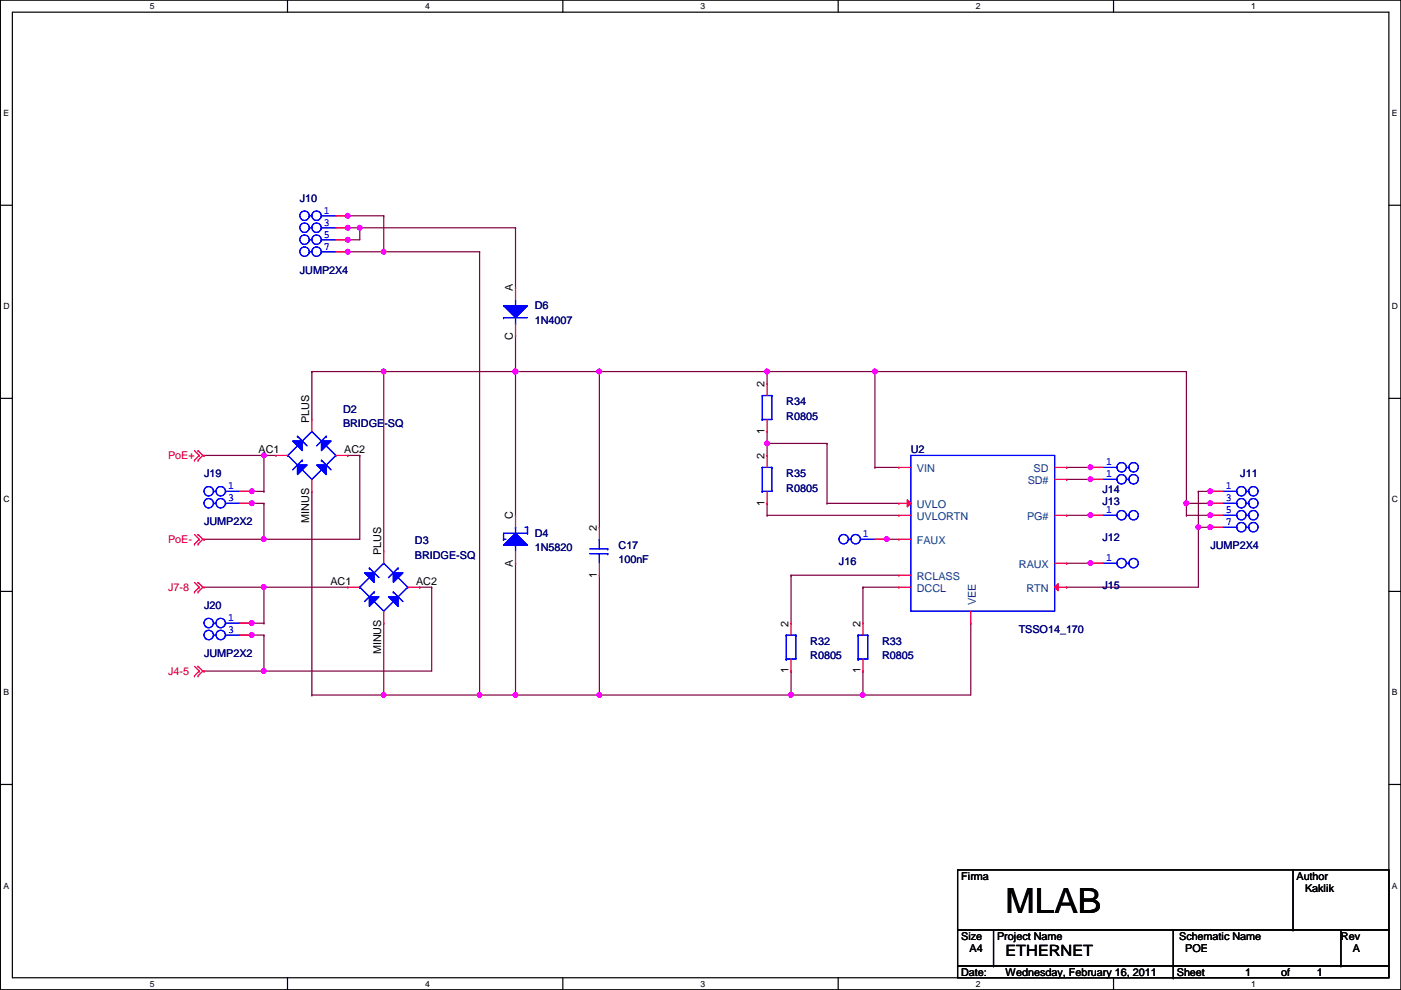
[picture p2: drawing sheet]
<svg xmlns="http://www.w3.org/2000/svg" width="297mm" height="210mm" viewBox="0 0 297 210" stroke-linecap="round" stroke-linejoin="round" font-family="sans-serif">
<defs><g id="words">
<text font-size="7.4" x="213.2" y="193.6">MLAB</text>
<text font-size="3.3" x="213.2" y="202.6">ETHERNET</text>
<g font-size="2.3" fill="#000080">
<text x="63.6" y="42.8">J10</text>
<text x="63.6" y="58">JUMP2X4</text>
<text x="113.4" y="65.6">D6</text>
<text x="113.4" y="68.7">1N4007</text>
<text x="72.7" y="87.5">D2</text>
<text x="166.7" y="85.9">R34</text>
<text x="166.7" y="89">R0805</text>
<text x="72.7" y="90.5">BRIDGE-SQ</text>
<text x="43.3" y="101.2">J19</text>
<text x="166.7" y="101.2">R35</text>
<text x="193.1" y="96.1">U2</text>
<text x="263" y="101.2">J11</text>
<text x="166.7" y="104.2">R0805</text>
<text x="233.8" y="104.5">J14</text>
<text x="233.8" y="107">J13</text>
<text x="43.3" y="111.3">JUMP2X2</text>
<text x="113.4" y="113.9">D4</text>
<text x="88" y="115.4">D3</text>
<text x="88" y="118.4">BRIDGE-SQ</text>
<text x="113.4" y="116.9">1N5820</text>
<text x="131.1" y="116.4">C17</text>
<text x="131.1" y="119.5">100nF</text>
<text x="177.9" y="119.7">J16</text>
<text x="233.8" y="114.6">J12</text>
<text x="256.6" y="116.4">JUMP2X4</text>
<text x="233.8" y="124.8">J15</text>
<text x="43.3" y="129.1">J20</text>
<text x="171.8" y="136.7">R32</text>
<text x="187" y="136.7">R33</text>
<text x="216" y="134.2">TSSO14_170</text>
<text x="43.3" y="139.3">JUMP2X2</text>
<text x="171.8" y="139.8">R0805</text>
<text x="187" y="139.8">R0805</text>
</g>
<g font-size="2.3" fill="#00f">
<text x="68.7" y="45.3">1</text>
<text x="68.7" y="47.9">3</text>
<text x="68.7" y="50.4">5</text>
<text x="68.7" y="53">7</text>
<text x="234.5" y="98.7">1</text>
<text x="234.5" y="101.2">1</text>
<text x="48.3" y="103.8">1</text>
<text x="48.3" y="106.3">3</text>
<text x="259.9" y="103.8">1</text>
<text x="259.9" y="106.3">3</text>
<text x="183" y="113.9">1</text>
<text x="234.5" y="108.8">1</text>
<text x="259.9" y="108.8">5</text>
<text x="259.9" y="111.4">7</text>
<text x="234.5" y="119">1</text>
<text x="48.3" y="131.7">1</text>
<text x="48.3" y="134.2">3</text>
</g>
<g font-size="2.3">
<text x="108.8" y="61.8" transform="rotate(-90 108.8 61.8)">A</text>
<text x="108.8" y="72.1" transform="rotate(-90 108.8 72.1)">C</text>
<text x="162.1" y="82.1" transform="rotate(-90 162.1 82.1)">2</text>
<text x="65.6" y="89.7" transform="rotate(-90 65.6 89.7)">PLUS</text>
<text x="162.1" y="92" transform="rotate(-90 162.1 92)">1</text>
<text x="54.8" y="96">AC1</text>
<text x="73" y="96">AC2</text>
<text x="162.1" y="97.3" transform="rotate(-90 162.1 97.3)">2</text>
<text x="162.1" y="107.2" transform="rotate(-90 162.1 107.2)">1</text>
<text x="65.6" y="110.8" transform="rotate(-90 65.6 110.8)">MINUS</text>
<text x="108.8" y="110" transform="rotate(-90 108.8 110)">C</text>
<text x="126.5" y="112.6" transform="rotate(-90 126.5 112.6)">2</text>
<text x="80.8" y="117.6" transform="rotate(-90 80.8 117.6)">PLUS</text>
<text x="70.1" y="124">AC1</text>
<text x="88.2" y="124">AC2</text>
<text x="108.8" y="120.2" transform="rotate(-90 108.8 120.2)">A</text>
<text x="126.5" y="122.5" transform="rotate(-90 126.5 122.5)">1</text>
<text x="167.2" y="132.9" transform="rotate(-90 167.2 132.9)">2</text>
<text x="182.4" y="132.9" transform="rotate(-90 182.4 132.9)">2</text>
<text x="80.8" y="138.7" transform="rotate(-90 80.8 138.7)">MINUS</text>
<text x="167.2" y="142.8" transform="rotate(-90 167.2 142.8)">1</text>
<text x="182.4" y="142.8" transform="rotate(-90 182.4 142.8)">1</text>
<text x="203.8" y="186.5">Firma</text>
<text x="274.9" y="186.5">Author</text>
<text x="276.7" y="189.1">Kaklik</text>
<text x="203.8" y="199.2">Size</text>
<text x="205.6" y="201.8">A4</text>
<text x="211.4" y="199.2">Project Name</text>
<text x="250" y="199.2">Schematic Name</text>
<text x="251.3" y="201.8">POE</text>
<text x="284.3" y="199.2">Rev</text>
<text x="286.8" y="201.8">A</text>
<text x="203.8" y="206.8">Date:</text>
<text x="213.2" y="206.8">Wednesday, February 16, 2011</text>
<text x="249.5" y="206.8">Sheet</text>
<text x="264" y="206.8">1</text>
<text x="271.6" y="206.8">of</text>
<text x="279.2" y="206.8">1</text>
</g>
<g font-size="2.3" fill="#f00">
<text x="35.6" y="97.4">PoE+</text>
<text x="35.6" y="115.1">PoE-</text>
<text x="35.6" y="125.3">J7-8</text>
<text x="35.6" y="143.1">J4-5</text>
</g>
<g font-size="2.3" fill="#004080">
<text x="194.4" y="100.2">VIN</text>
<text x="219.2" y="100.2">SD</text>
<text x="194.4" y="107.8">UVLO</text>
<text x="217.9" y="102.7">SD#</text>
<text x="194.4" y="110.3">UVLORTN</text>
<text x="217.8" y="110.3">PG#</text>
<text x="194.4" y="115.4">FAUX</text>
<text x="194.4" y="123">RCLASS</text>
<text x="194.4" y="125.6">DCCL</text>
<text x="216" y="120.5">RAUX</text>
<text x="217.6" y="125.6">RTN</text>
<text x="206.9" y="128.3" transform="rotate(-90 206.9 128.3)">VEE</text>
</g>
<g font-size="1.8">
<text x="31.8" y="1.9">5</text>
<text x="90.1" y="1.9">4</text>
<text x="148.5" y="1.9">3</text>
<text x="206.9" y="1.9">2</text>
<text x="265.3" y="1.9">1</text>
<text x=".7" y="24.6">E</text>
<text x="295.1" y="24.6">E</text>
<text x=".7" y="65.6">D</text>
<text x="295.1" y="65.6">D</text>
<text x=".7" y="106.5">C</text>
<text x="295.1" y="106.5">C</text>
<text x=".7" y="147.4">B</text>
<text x="295.1" y="147.4">B</text>
<text x=".7" y="188.4">A</text>
<text x="295.1" y="188.4">A</text>
<text x="31.8" y="209.2">5</text>
<text x="90.1" y="209.2">4</text>
<text x="148.5" y="209.2">3</text>
<text x="206.9" y="209.2">2</text>
<text x="265.3" y="209.2">1</text>
</g>
</g></defs>
<path d="M.1 0h296.9v209.8h-296.9zM2.6 2.6h291.9v204.7h-291.9z" fill="none" stroke="#000" stroke-width=".25"/>
<g fill="#fff">
<path d="M31.8 .3h1v2h-1z"/>
<path d="M31.8 207.6h1v1.9h-1z"/>
</g>
<path d="M61 0v2.6M61 207.3v2.5" fill="none" stroke="#000" stroke-width=".25"/>
<g fill="#fff">
<path d="M90.1 .3h1v2h-1z"/>
<path d="M90.1 207.6h1v1.9h-1z"/>
</g>
<path d="M119.3 0v2.6M119.3 207.3v2.5" fill="none" stroke="#000" stroke-width=".25"/>
<g fill="#fff">
<path d="M148.5 .3h1v2h-1z"/>
<path d="M148.5 207.6h1v1.9h-1z"/>
</g>
<path d="M177.7 0v2.6M177.7 207.3v2.5" fill="none" stroke="#000" stroke-width=".25"/>
<g fill="#fff">
<path d="M206.9 .3h1v2h-1z"/>
<path d="M206.9 207.6h1v1.9h-1z"/>
</g>
<path d="M236.1 0v2.6M236.1 207.3v2.5" fill="none" stroke="#000" stroke-width=".25"/>
<g fill="#fff">
<path d="M265.3 .3h.9v2h-.9z"/>
<path d="M265.3 207.6h.9v1.9h-.9z"/>
<path d="M.7 23h1.2v2h-1.2z"/>
<path d="M295.1 23h1.2v2h-1.2z"/>
<path d="M.7 64h1.3v2h-1.3z"/>
<path d="M295.1 64h1.3v2h-1.3z"/>
</g>
<path d="M.1 43.5h2.5M294.5 43.5h2.5" fill="none" stroke="#000" stroke-width=".25"/>
<g fill="#fff">
<path d="M.7 104.9h1.3v2h-1.3z"/>
<path d="M295.1 104.9h1.3v2h-1.3z"/>
</g>
<path d="M.1 84.5h2.5M294.5 84.5h2.5" fill="none" stroke="#000" stroke-width=".25"/>
<g fill="#fff">
<path d="M.7 145.8h1.2v2h-1.2z"/>
<path d="M295.1 145.8h1.2v2h-1.2z"/>
</g>
<path d="M.1 125.4h2.5M294.5 125.4h2.5" fill="none" stroke="#000" stroke-width=".25"/>
<g fill="#fff">
<path d="M.7 186.8h1.2v2h-1.2z"/>
<path d="M295.1 186.8h1.2v2h-1.2z"/>
</g>
<path d="M.1 166.3h2.5M294.5 166.3h2.5" fill="none" stroke="#000" stroke-width=".25"/>
<path d="M66.1 78.8h.1M66.1 78.8v10.1M185.5 78.8h.1M185.5 78.8v20.3M185.5 99.1h.1M185.5 99.1h5.1M205.8 132.1h.1M205.8 132.1v15.3h-22.8M183 147.4h.1" fill="none" stroke="#800040" stroke-width=".25"/>
<circle cx="182.9" cy="147.3" r=".49" fill="#f0f"/>
<circle cx="182.9" cy="147.3" r=".49" fill="none" stroke="#f0f" stroke-width=".25"/>
<path d="M66.1 104.2h.1M66.1 104.2v43.2M81.4 132.1h.1M81.4 132.1v15.3" fill="none" stroke="#800040" stroke-width=".25"/>
<circle cx="81.3" cy="147.3" r=".49" fill="#f0f"/>
<circle cx="81.3" cy="147.3" r=".49" fill="none" stroke="#f0f" stroke-width=".25"/>
<path d="M81.4 78.8h.1M81.4 78.8v38.1M101.7 147.4h.1M101.7 147.4h7.6" fill="none" stroke="#800040" stroke-width=".25"/>
<circle cx="81.3" cy="78.8" r=".49" fill="#f0f"/>
<circle cx="81.3" cy="78.8" r=".49" fill="none" stroke="#f0f" stroke-width=".25"/>
<path d="M109.3 78.8h.1M109.3 78.8v30.5M109.3 119.4h.1M109.3 119.4v28" fill="none" stroke="#800040" stroke-width=".25"/>
<circle cx="109.3" cy="78.8" r=".49" fill="#f0f"/>
<circle cx="109.3" cy="78.8" r=".49" fill="none" stroke="#f0f" stroke-width=".25"/>
<path d="M185.5 78.8h.1M185.5 78.8h66" fill="none" stroke="#800040" stroke-width=".25"/>
<circle cx="185.5" cy="78.8" r=".49" fill="#f0f"/>
<circle cx="185.5" cy="78.8" r=".49" fill="none" stroke="#f0f" stroke-width=".25"/>
<path d="M109.3 78.8h.1M109.3 78.8h17.8M127.1 78.8h.1M127.1 78.8v33M127.1 122h.1M127.1 122v25.4" fill="none" stroke="#800040" stroke-width=".25"/>
<circle cx="109.3" cy="78.8" r=".49" fill="#f0f"/>
<circle cx="109.3" cy="78.8" r=".49" fill="none" stroke="#f0f" stroke-width=".25"/>
<path d="M66.1 78.8h.1M66.1 78.8h15.3M109.3 147.4h.1M109.3 147.4h17.8" fill="none" stroke="#800040" stroke-width=".25"/>
<circle cx="109.3" cy="147.3" r=".49" fill="#f0f"/>
<circle cx="109.3" cy="147.3" r=".49" fill="none" stroke="#f0f" stroke-width=".25"/>
<path d="M167.7 122h.1M167.7 122h22.9M167.7 122v10.1M183 124.5h.1M183 124.5h7.6M183 124.5v7.6M66.1 147.4h.1M66.1 147.4h15.3M127.1 147.4h.1M167.7 142.3h.1M167.7 142.3v5.1h-40.6" fill="none" stroke="#800040" stroke-width=".25"/>
<circle cx="127.1" cy="147.3" r=".49" fill="#f0f"/>
<circle cx="127.1" cy="147.3" r=".49" fill="none" stroke="#f0f" stroke-width=".25"/>
<path d="M167.7 147.4h.1M183 142.3h.1M183 142.3v5.1h-15.3" fill="none" stroke="#800040" stroke-width=".25"/>
<circle cx="167.7" cy="147.3" r=".49" fill="#f0f"/>
<circle cx="167.7" cy="147.3" r=".49" fill="none" stroke="#f0f" stroke-width=".25"/>
<path d="M73.7 45.8h.1M73.7 45.8h7.7M76.3 48.3h.1M76.3 48.3v2.5M109.3 48.3h.1M109.3 48.3v12.7M109.3 71.2h.1M109.3 71.2v7.6" fill="none" stroke="#800040" stroke-width=".25"/>
<circle cx="73.7" cy="45.7" r=".49" fill="#f0f"/>
<circle cx="73.7" cy="45.7" r=".49" fill="none" stroke="#f0f" stroke-width=".25"/>
<path d="M73.7 53.4h.1M81.4 45.8h.1M81.4 45.8v7.6h-7.7" fill="none" stroke="#800040" stroke-width=".25"/>
<circle cx="81.3" cy="53.4" r=".49" fill="#f0f"/>
<circle cx="81.3" cy="53.4" r=".49" fill="none" stroke="#f0f" stroke-width=".25"/>
<circle cx="73.7" cy="53.4" r=".49" fill="#f0f"/>
<circle cx="73.7" cy="53.4" r=".49" fill="none" stroke="#f0f" stroke-width=".25"/>
<path d="M101.7 53.4h.1M101.7 53.4v94" fill="none" stroke="#800040" stroke-width=".25"/>
<circle cx="101.7" cy="147.3" r=".49" fill="#f0f"/>
<circle cx="101.7" cy="147.3" r=".49" fill="none" stroke="#f0f" stroke-width=".25"/>
<path d="M76.3 48.3h.1M76.3 48.3h33M81.4 147.4h.1M81.4 147.4h20.3" fill="none" stroke="#800040" stroke-width=".25"/>
<circle cx="76.3" cy="48.3" r=".49" fill="#f0f"/>
<circle cx="76.3" cy="48.3" r=".49" fill="none" stroke="#f0f" stroke-width=".25"/>
<path d="M81.4 78.8h.1M81.4 78.8h27.9M254.1 111.8h.1M254.1 111.8h2.5" fill="none" stroke="#800040" stroke-width=".25"/>
<circle cx="256.6" cy="111.8" r=".49" fill="#f0f"/>
<circle cx="256.6" cy="111.8" r=".49" fill="none" stroke="#f0f" stroke-width=".25"/>
<circle cx="254.1" cy="111.8" r=".49" fill="#f0f"/>
<circle cx="254.1" cy="111.8" r=".49" fill="none" stroke="#f0f" stroke-width=".25"/>
<path d="M254.1 111.8h.1M254.1 104.2h.1M254.1 111.8v12.7h-28M254.1 104.2h2.5M226.1 124.5h.1" fill="none" stroke="#800040" stroke-width=".25"/>
<circle cx="256.6" cy="104.2" r=".49" fill="#f0f"/>
<circle cx="256.6" cy="104.2" r=".49" fill="none" stroke="#f0f" stroke-width=".25"/>
<path d="M251.5 109.3h.1M251.5 109.3h5.1M254.1 104.2h.1M254.1 104.2v7.6" fill="none" stroke="#800040" stroke-width=".25"/>
<circle cx="256.6" cy="109.2" r=".49" fill="#f0f"/>
<circle cx="256.6" cy="109.2" r=".49" fill="none" stroke="#f0f" stroke-width=".25"/>
<path d="M251.5 106.7h.1M251.5 106.7v2.6M251.5 106.7h5.1" fill="none" stroke="#800040" stroke-width=".25"/>
<circle cx="256.6" cy="106.7" r=".49" fill="#f0f"/>
<circle cx="256.6" cy="106.7" r=".49" fill="none" stroke="#f0f" stroke-width=".25"/>
<circle cx="251.5" cy="106.7" r=".49" fill="#f0f"/>
<circle cx="251.5" cy="106.7" r=".49" fill="none" stroke="#f0f" stroke-width=".25"/>
<path d="M81.4 53.4h.1M81.4 53.4h20.3M162.6 94h.1M162.6 94v2.6M162.6 106.7h.1M162.6 106.7v2.6" fill="none" stroke="#800040" stroke-width=".25"/>
<circle cx="162.6" cy="94" r=".49" fill="#f0f"/>
<circle cx="162.6" cy="94" r=".49" fill="none" stroke="#f0f" stroke-width=".25"/>
<path d="M127.1 78.8h.1M127.1 78.8h35.5M162.6 78.8h.1M162.6 78.8v2.5" fill="none" stroke="#800040" stroke-width=".25"/>
<circle cx="127.1" cy="78.8" r=".49" fill="#f0f"/>
<circle cx="127.1" cy="78.8" r=".49" fill="none" stroke="#f0f" stroke-width=".25"/>
<path d="M73.7 50.8h.1M73.7 50.8h2.6M251.5 78.8h.1M251.5 78.8v27.9M162.6 94h.1M162.6 94h12.7M175.3 94h.1M175.3 94v12.7M162.6 109.3h.1M162.6 109.3h28M175.3 106.7h.1M175.3 106.7h15.3" fill="none" stroke="#800040" stroke-width=".25"/>
<circle cx="73.7" cy="50.8" r=".49" fill="#f0f"/>
<circle cx="73.7" cy="50.8" r=".49" fill="none" stroke="#f0f" stroke-width=".25"/>
<path d="M73.7 48.3h.1M73.7 48.3h2.6" fill="none" stroke="#800040" stroke-width=".25"/>
<circle cx="73.7" cy="48.3" r=".49" fill="#f0f"/>
<circle cx="73.7" cy="48.3" r=".49" fill="none" stroke="#f0f" stroke-width=".25"/>
<path d="M188 114.3h.1M188 114.3h2.6" fill="none" stroke="#800040" stroke-width=".25"/>
<circle cx="188" cy="114.3" r=".49" fill="#f0f"/>
<circle cx="188" cy="114.3" r=".49" fill="none" stroke="#f0f" stroke-width=".25"/>
<path d="M226.1 99.1h.1M226.1 99.1h5.1" fill="none" stroke="#800040" stroke-width=".25"/>
<circle cx="231.2" cy="99.1" r=".49" fill="#f0f"/>
<circle cx="231.2" cy="99.1" r=".49" fill="none" stroke="#f0f" stroke-width=".25"/>
<path d="M226.1 101.6h.1M226.1 101.6h5.1" fill="none" stroke="#800040" stroke-width=".25"/>
<circle cx="231.2" cy="101.6" r=".49" fill="#f0f"/>
<circle cx="231.2" cy="101.6" r=".49" fill="none" stroke="#f0f" stroke-width=".25"/>
<path d="M226.1 109.3h.1M226.1 109.3h5.1" fill="none" stroke="#800040" stroke-width=".25"/>
<circle cx="231.2" cy="109.2" r=".49" fill="#f0f"/>
<circle cx="231.2" cy="109.2" r=".49" fill="none" stroke="#f0f" stroke-width=".25"/>
<path d="M226.1 119.4h.1M226.1 119.4h5.1" fill="none" stroke="#800040" stroke-width=".25"/>
<circle cx="231.2" cy="119.4" r=".49" fill="#f0f"/>
<circle cx="231.2" cy="119.4" r=".49" fill="none" stroke="#f0f" stroke-width=".25"/>
<path d="M56 96.6h.1M56 96.6h2.5M73.7 96.6h.1M73.7 96.6h2.6M76.3 96.6h.1M76.3 96.6v17.7h-20.3M56 114.3h.1" fill="none" stroke="#800040" stroke-width=".25"/>
<circle cx="55.9" cy="96.5" r=".49" fill="#f0f"/>
<circle cx="55.9" cy="96.5" r=".49" fill="none" stroke="#f0f" stroke-width=".25"/>
<path d="M56 124.5h.1M56 124.5h17.7M56 142.3h.1M56 142.3h35.5" fill="none" stroke="#800040" stroke-width=".25"/>
<circle cx="55.9" cy="142.3" r=".49" fill="#f0f"/>
<circle cx="55.9" cy="142.3" r=".49" fill="none" stroke="#f0f" stroke-width=".25"/>
<path d="M162.6 78.8h.1M162.6 78.8h22.9M89 124.5h.1M89 124.5h2.5M91.5 124.5h.1M91.5 124.5v17.8" fill="none" stroke="#800040" stroke-width=".25"/>
<circle cx="162.6" cy="78.8" r=".49" fill="#f0f"/>
<circle cx="162.6" cy="78.8" r=".49" fill="none" stroke="#f0f" stroke-width=".25"/>
<path d="M162.6 91.5h.1M162.6 91.5v2.5M53.4 134.7h2.6M56 134.7h.1" fill="none" stroke="#800040" stroke-width=".25"/>
<circle cx="53.4" cy="134.6" r=".49" fill="#f0f"/>
<circle cx="53.4" cy="134.6" r=".49" fill="none" stroke="#f0f" stroke-width=".25"/>
<path d="M53.4 132.1h2.6M56 132.1h.1M56 134.7v7.6M56 142.3h.1" fill="none" stroke="#800040" stroke-width=".25"/>
<circle cx="53.4" cy="132.1" r=".49" fill="#f0f"/>
<circle cx="53.4" cy="132.1" r=".49" fill="none" stroke="#f0f" stroke-width=".25"/>
<path d="M56 124.5h.1M56 124.5v7.6" fill="none" stroke="#800040" stroke-width=".25"/>
<circle cx="55.9" cy="124.5" r=".49" fill="#f0f"/>
<circle cx="55.9" cy="124.5" r=".49" fill="none" stroke="#f0f" stroke-width=".25"/>
<path d="M53.4 106.7h2.6M56 106.7h.1" fill="none" stroke="#800040" stroke-width=".25"/>
<circle cx="53.4" cy="106.7" r=".49" fill="#f0f"/>
<circle cx="53.4" cy="106.7" r=".49" fill="none" stroke="#f0f" stroke-width=".25"/>
<path d="M56 114.3h.1M56 106.7v7.6" fill="none" stroke="#800040" stroke-width=".25"/>
<circle cx="55.9" cy="114.3" r=".49" fill="#f0f"/>
<circle cx="55.9" cy="114.3" r=".49" fill="none" stroke="#f0f" stroke-width=".25"/>
<path d="M43.3 114.3h.1M43.3 114.3h12.7M53.4 104.2h2.6M56 104.2h.1" fill="none" stroke="#800040" stroke-width=".25"/>
<circle cx="53.4" cy="104.2" r=".49" fill="#f0f"/>
<circle cx="53.4" cy="104.2" r=".49" fill="none" stroke="#f0f" stroke-width=".25"/>
<path d="M43.3 96.6h.1M43.3 96.6h12.7M56 96.6h.1M56 96.6v7.6M43.3 124.5h12.7M56 124.5h.1M43.3 142.3h.1M43.3 142.3h12.7" fill="none" stroke="#800040" stroke-width=".25"/>
<g fill="none" stroke="#f00" stroke-width=".25">
<path d="M41.2 97.6h.1M41.2 95.5l1 1.1M42 95.5h.1M42 97.6h.1M42 95.5l1 1.1M42.2 96.6h.1M42.2 96.6l-1 1M43 96.6l-1 1M43 96.6h.3M43.3 96.6h.1M231.2 99.1h.1M231.2 99.1h2.6"/>
<path d="M41.2 115.4h.1M41.2 113.3l1 1M42 113.3h.1M42 115.4h.1M42 113.3l1 1M42.2 114.3h.1M42.2 114.3l-1 1.1M43 114.3l-1 1.1M43 114.3h.3M43.3 114.3h.1M231.2 119.4h.1M231.2 119.4h2.6"/>
<path d="M41.2 125.5h.1M41.2 123.5l1 1M42 123.5h.1M42 125.5h.1M42 123.5l1 1M42.2 124.5h.1M42.2 124.5l-1 1M43 124.5l-1 1M43 124.5h.3M43.3 124.5h.1M50.9 132.1h2.5M50.9 134.7h2.5"/>
<path d="M53.4 132.1h.1M53.4 134.7h.1M41.2 143.3h.1M41.2 141.3l1 1M42 141.3h.1M42 143.3h.1M42 141.3l1 1M42.2 142.3h.1M42.2 142.3l-1 1M43 142.3l-1 1M43 142.3h.3M43.3 142.3h.1"/>
</g>
<path d="M203 184.4h91.5v12.7h-91.5zM203 197.1h91.5v7.7h-91.5zM210.6 197.1v7.7M248.7 197.1v10.2M274.1 197.1h.1M274.1 184.4v12.7M284.3 197.1v7.7M203 204.8h91.5v2.5h-91.5zM210.6 204.8h.1M248.7 204.8h.1M248.7 207.3h.1M284.3 204.8h.1" fill="none" stroke="#000" stroke-width=".25"/>
<g fill="none" stroke="#00f" stroke-width=".25">
<path d="M106.8 67.4h.1M106.8 67.4h5M109.3 68.6h.1M109.3 67.4v1.2M233.8 99.1h3M236.8 99.1h.1M238.8 99.1h.5M239.3 99.1h.1M233.8 119.4h3M236.8 119.4h.1M238.8 119.4h.5M239.3 119.4h.1"/>
<path d="M45.3 132.1h.1M45.3 134.7h.1M45.3 132.1h.5M45.3 134.7h.5M47.8 132.1h.1M47.8 134.7h.1M47.8 132.1h3.1M47.8 134.7h3.1"/>
<circle cx="237.8" cy="99.1" r="1"/>
<circle cx="240.3" cy="99.1" r="1"/>
<circle cx="237.8" cy="119.4" r="1"/>
<circle cx="240.3" cy="119.4" r="1"/>
<circle cx="44.3" cy="134.6" r="1"/>
<circle cx="44.3" cy="132.1" r="1"/>
<circle cx="46.8" cy="132.1" r="1"/>
<circle cx="46.8" cy="134.6" r="1"/>
</g>
<path d="M106.8 64.8h5l-2.5 2.6z" fill="#00f"/>
<path d="M106.8 64.8h5l-2.5 2.6zM106.8 67.4h.1M106.8 67.4h5M109.3 64.8h.1M109.3 68.6h.1M109.3 63.5v1.3M109.3 67.4v1.2" fill="none" stroke="#00f" stroke-width=".25"/>
<path d="M106.8 64.8h5l-2.5 2.6z" fill="#00f"/>
<g fill="none" stroke="#00f" stroke-width=".25">
<path d="M106.8 64.8h5l-2.5 2.6zM109.3 64.8h.1M109.3 63.5v1.3M161.6 88.9h.1M161.6 83.9h.1M161.6 83.9v5M161.6 83.9h2.1M163.7 83.9h.1M163.7 83.9v5h-2.1M193.1 96.6h30.5v33h-30.5zM125 117.4h3.9M125 116.4h3.9"/>
<path d="M127.1 117.4h.1M127.1 114.3h.1M127.1 114.3v2.1M127.1 117.4v2M128.9 117.4h.1M128.9 116.4h.1M179.9 114.3h.1M179.9 114.3h.5M182.5 114.3h.1M182.5 114.3h3M233.8 109.3h3M236.8 109.3h.1"/>
<path d="M238.8 109.3h.5M239.3 109.3h.1M166.7 139.7h.1M166.7 134.7h.1M166.7 134.7v5M166.7 134.7h2M168.7 134.7h.1M168.7 134.7v5h-2"/>
<circle cx="178.9" cy="114.3" r="1"/>
<circle cx="181.4" cy="114.3" r="1"/>
<circle cx="237.8" cy="109.2" r="1"/>
<circle cx="240.3" cy="109.2" r="1"/>
</g>
<g fill="none" stroke="#f00" stroke-width=".25">
<path d="M109.3 61h.1M109.3 71.2h.1M109.3 61v2.5M109.3 68.6v2.6M162.6 91.5h.1M162.6 81.3h.1M162.6 81.3v2.6M162.6 88.9v2.6M127.1 111.8h.1M127.1 111.8v2.5M127.1 119.4v2.6M185.5 114.3h2.5"/>
<path d="M188 114.3h.1M190.6 109.3h.1M190.6 109.3h2.5M231.2 109.3h.1M231.2 109.3h2.6M127.1 122h.1M167.7 132.1h.1M167.7 132.1v2.6M167.7 139.7v2.6M167.7 142.3h.1"/>
</g>
<path d="M192.4 106l.7 .7-.7 .8z" fill="#f00"/>
<g fill="none" stroke="#f00" stroke-width=".25">
<path d="M190.6 99.1h.1M190.6 99.1h2.5M190.6 106.7h.1M190.6 114.3h.1M190.6 106.7h2.5M190.6 114.3h2.5M192.4 106l.7 .7-.7 .8zM190.6 122h.1M190.6 124.5h.1M190.6 122h2.5M190.6 124.5h2.5M205.8 132.1h.1"/>
<path d="M205.8 129.6v2.5"/>
</g>
<path d="M223.6 124.5l.8-.8v1.6z" fill="#f00"/>
<g fill="none" stroke="#f00" stroke-width=".25">
<path d="M162.6 96.6h.1M162.6 96.6v2.5M223.6 99.1h2.5M226.1 99.1h.1M162.6 106.7h.1M162.6 104.2v2.5M223.6 109.3h2.5M223.6 101.6h2.5M223.6 119.4h2.5M226.1 109.3h.1M226.1 101.6h.1M226.1 119.4h.1"/>
<path d="M223.6 124.5l.8-.8v1.6zM223.6 124.5h2.5M226.1 124.5h.1"/>
</g>
<path d="M161.6 99.1h.1M161.6 99.1v5.1M161.6 99.1h2.1M163.7 99.1h.1M163.7 99.1v5.1h-2.1M161.6 104.2h.1" fill="none" stroke="#00f" stroke-width=".25"/>
<path d="M62.1 93.5h2v2z" fill="#00f"/>
<path d="M62.1 93.5h2v2zM63.1 92.5h.1M63.1 92.5l2 2M64.1 97.6h.1M64.1 97.6l-2 2M68.2 97.6h.1M68.2 97.6l2 2M69.2 92.5h.1M69.2 92.5l-2.1 2M71.2 96.6h.1M71.2 96.6l-5.1 5" fill="none" stroke="#00f" stroke-width=".25"/>
<path d="M67.1 98.6h2.1v2z" fill="#00f"/>
<path d="M61 96.6h.1M66.1 91.5h.1M66.1 91.5l5.1 5.1M66.1 91.5l-5.1 5.1M67.1 98.6h2.1v2z" fill="none" stroke="#00f" stroke-width=".25"/>
<path d="M68.2 93.5h2l-2 2z" fill="#00f"/>
<path d="M61 96.6h.1M61 96.6l5.1 5M68.2 93.5h2l-2 2z" fill="none" stroke="#00f" stroke-width=".25"/>
<path d="M63.1 98.6h2l-2 2z" fill="#00f"/>
<path d="M63.1 98.6h2l-2 2z" fill="none" stroke="#00f" stroke-width=".25"/>
<path d="M62.1 93.5h2v2z" fill="#00f"/>
<path d="M62.1 93.5h2v2zM63.1 92.5h.1M63.1 92.5l2 2M64.1 97.6h.1M64.1 97.6l-2 2M68.2 97.6h.1M68.2 97.6l2 2M69.2 92.5h.1M69.2 92.5l-2.1 2M71.2 96.6h.1M71.2 96.6l-5.1 5" fill="none" stroke="#00f" stroke-width=".25"/>
<path d="M67.1 98.6h2.1v2z" fill="#00f"/>
<path d="M61 96.6h.1M66.1 91.5h.1M66.1 91.5l5.1 5.1M66.1 91.5l-5.1 5.1M67.1 98.6h2.1v2z" fill="none" stroke="#00f" stroke-width=".25"/>
<path d="M68.2 93.5h2l-2 2z" fill="#00f"/>
<path d="M61 96.6h.1M61 96.6l5.1 5M68.2 93.5h2l-2 2z" fill="none" stroke="#00f" stroke-width=".25"/>
<path d="M63.1 98.6h2l-2 2z" fill="#00f"/>
<g fill="none" stroke="#00f" stroke-width=".25">
<path d="M63.1 98.6h2l-2 2zM45.3 104.2h.1M45.3 106.7h.1M45.3 104.2h.5M45.3 106.7h.5M47.8 104.2h.1M47.8 106.7h.1M47.8 104.2h3.1M47.8 106.7h3.1M233.8 101.6h3M236.8 101.6h.1M238.8 101.6h.5"/>
<path d="M239.3 101.6h.1M259.2 104.2h3M259.2 106.7h3M259.2 109.3h3M259.2 111.8h3M262.2 104.2h.1M262.2 106.7h.1M262.2 109.3h.1M262.2 111.8h.1M264.2 104.2h.5M264.2 106.7h.5M264.2 109.3h.5"/>
<path d="M264.2 111.8h.5M264.7 104.2h.1M264.7 106.7h.1M264.7 109.3h.1M264.7 111.8h.1M181.9 139.7h.1M181.9 134.7h.1M181.9 134.7v5M181.9 134.7h2.1M184 134.7h.1M184 134.7v5h-2.1"/>
<circle cx="44.3" cy="106.7" r="1"/>
<circle cx="44.3" cy="104.2" r="1"/>
<circle cx="46.8" cy="104.2" r="1"/>
<circle cx="46.8" cy="106.7" r="1"/>
<circle cx="237.8" cy="101.6" r="1"/>
<circle cx="240.3" cy="101.6" r="1"/>
<circle cx="263.2" cy="106.7" r="1"/>
<circle cx="263.2" cy="109.2" r="1"/>
<circle cx="263.2" cy="111.8" r="1"/>
<circle cx="263.2" cy="104.2" r="1"/>
<circle cx="265.7" cy="106.7" r="1"/>
<circle cx="265.7" cy="111.8" r="1"/>
<circle cx="265.7" cy="104.2" r="1"/>
<circle cx="265.7" cy="109.2" r="1"/>
</g>
<g fill="none" stroke="#f00" stroke-width=".25">
<path d="M58.5 96.6h.1M58.5 96.6h2.5M66.1 88.9h.1M66.1 88.9v2.6M71.2 96.6h2.5M73.7 96.6h.1M50.9 104.2h2.5M50.9 106.7h2.5M53.4 104.2h.1M53.4 106.7h.1M66.1 104.2h.1M66.1 101.6v2.6"/>
<path d="M231.2 101.6h.1M231.2 101.6h2.6M256.6 104.2h.1M256.6 106.7h.1M256.6 109.3h.1M256.6 111.8h.1M256.6 104.2h2.6M256.6 106.7h2.6M256.6 109.3h2.6M256.6 111.8h2.6M183 132.1h.1M183 132.1v2.6"/>
<path d="M183 139.7v2.6M183 142.3h.1"/>
</g>
<path d="M77.3 121.5h2v2z" fill="#00f"/>
<path d="M77.3 121.5h2v2zM78.3 120.4h.1M78.3 120.4l2 2.1M79.3 125.5h.1M79.3 125.5l-2 2.1M83.4 125.5h.1M83.4 125.5l2 2.1M84.4 120.4h.1M84.4 120.4l-2 2.1M86.4 124.5h.1M86.4 124.5l-5 5.1" fill="none" stroke="#00f" stroke-width=".25"/>
<path d="M82.4 126.5h2v2.1z" fill="#00f"/>
<path d="M81.4 119.4h.1M81.4 119.4l5 5.1M81.4 119.4l-5.1 5.1M76.3 124.5h.1M82.4 126.5h2v2.1z" fill="none" stroke="#00f" stroke-width=".25"/>
<path d="M83.4 121.5h2l-2 2z" fill="#00f"/>
<path d="M76.3 124.5h.1M76.3 124.5l5.1 5.1M83.4 121.5h2l-2 2z" fill="none" stroke="#00f" stroke-width=".25"/>
<path d="M78.3 126.5h2l-2 2.1z" fill="#00f"/>
<path d="M78.3 126.5h2l-2 2.1z" fill="none" stroke="#00f" stroke-width=".25"/>
<path d="M77.3 121.5h2v2z" fill="#00f"/>
<path d="M77.3 121.5h2v2zM78.3 120.4h.1M78.3 120.4l2 2.1M79.3 125.5h.1M79.3 125.5l-2 2.1M83.4 125.5h.1M83.4 125.5l2 2.1M84.4 120.4h.1M84.4 120.4l-2 2.1M86.4 124.5h.1M86.4 124.5l-5 5.1" fill="none" stroke="#00f" stroke-width=".25"/>
<path d="M82.4 126.5h2v2.1z" fill="#00f"/>
<path d="M81.4 119.4h.1M81.4 119.4l5 5.1M81.4 119.4l-5.1 5.1M76.3 124.5h.1M82.4 126.5h2v2.1z" fill="none" stroke="#00f" stroke-width=".25"/>
<path d="M83.4 121.5h2l-2 2z" fill="#00f"/>
<path d="M76.3 124.5h.1M76.3 124.5l5.1 5.1M83.4 121.5h2l-2 2z" fill="none" stroke="#00f" stroke-width=".25"/>
<path d="M78.3 126.5h2l-2 2.1z" fill="#00f"/>
<path d="M106.8 114.3h.1M109.3 111.8h.1M109.3 111.8v1.3M111.8 113.1h.1M111.8 111.8h.1M111.8 113.1h-5v1.2M111.8 111.8v1.3M78.3 126.5h2l-2 2.1z" fill="none" stroke="#00f" stroke-width=".25"/>
<path d="M81.4 116.9h.1M81.4 116.9v2.5M73.7 124.5h.1M73.7 124.5h2.6M81.4 132.1h.1M81.4 129.6v2.5M86.4 124.5h2.6M89 124.5h.1" fill="none" stroke="#f00" stroke-width=".25"/>
<path d="M106.8 115.6l2.5-2.5 2.5 2.5z" fill="#00f"/>
<path d="M106.8 115.6l2.5-2.5 2.5 2.5zM106.8 114.3h.1M106.8 114.3h.5M109.3 115.6h.1M109.3 111.8h.1M109.3 111.8v1.3M109.3 115.6v1.3M111.3 111.8h.5M111.8 111.8h.1M111.8 113.1h.1M111.8 113.1h-5v1.2M111.8 111.8v1.3" fill="none" stroke="#00f" stroke-width=".25"/>
<path d="M106.8 115.6l2.5-2.5 2.5 2.5z" fill="#00f"/>
<g fill="none" stroke="#00f" stroke-width=".25">
<path d="M65.6 45.8h.1M65.6 48.3h.1M65.6 50.8h.1M65.6 53.4h.1M65.6 45.8h.5M65.6 48.3h.5M65.6 50.8h.5M65.6 53.4h.5M68.2 45.8h.1M68.2 48.3h.1M68.2 50.8h.1M68.2 53.4h.1"/>
<path d="M68.2 45.8h3M68.2 48.3h3M68.2 50.8h3M68.2 53.4h3M106.8 115.6l2.5-2.5 2.5 2.5zM106.8 114.3h.1M106.8 114.3h.5M109.3 115.6h.1M109.3 115.6v1.3M111.3 111.8h.5M111.8 111.8h.1"/>
<circle cx="64.6" cy="45.7" r="1"/>
<circle cx="64.6" cy="48.3" r="1"/>
<circle cx="64.6" cy="50.8" r="1"/>
<circle cx="64.6" cy="53.4" r="1"/>
<circle cx="67.1" cy="45.7" r="1"/>
<circle cx="67.1" cy="50.8" r="1"/>
<circle cx="67.1" cy="48.3" r="1"/>
<circle cx="67.1" cy="53.4" r="1"/>
</g>
<path d="M71.2 45.8h2.5M71.2 48.3h2.5M71.2 50.8h2.5M71.2 53.4h2.5M73.7 45.8h.1M73.7 48.3h.1M73.7 50.8h.1M73.7 53.4h.1M109.3 119.4h.1M109.3 109.3h.1M109.3 109.3v2.5M109.3 116.9v2.5" fill="none" stroke="#f00" stroke-width=".25"/>
<circle cx="182.9" cy="147.3" r=".49" fill="#f0f"/>
<circle cx="182.9" cy="147.3" r=".49" fill="none" stroke="#f0f" stroke-width=".25"/>
<circle cx="81.3" cy="147.3" r=".49" fill="#f0f"/>
<circle cx="81.3" cy="147.3" r=".49" fill="none" stroke="#f0f" stroke-width=".25"/>
<circle cx="81.3" cy="78.8" r=".49" fill="#f0f"/>
<circle cx="81.3" cy="78.8" r=".49" fill="none" stroke="#f0f" stroke-width=".25"/>
<circle cx="109.3" cy="78.8" r=".49" fill="#f0f"/>
<circle cx="109.3" cy="78.8" r=".49" fill="none" stroke="#f0f" stroke-width=".25"/>
<circle cx="185.5" cy="78.8" r=".49" fill="#f0f"/>
<circle cx="185.5" cy="78.8" r=".49" fill="none" stroke="#f0f" stroke-width=".25"/>
<circle cx="109.3" cy="78.8" r=".49" fill="#f0f"/>
<circle cx="109.3" cy="78.8" r=".49" fill="none" stroke="#f0f" stroke-width=".25"/>
<circle cx="109.3" cy="147.3" r=".49" fill="#f0f"/>
<circle cx="109.3" cy="147.3" r=".49" fill="none" stroke="#f0f" stroke-width=".25"/>
<circle cx="127.1" cy="147.3" r=".49" fill="#f0f"/>
<circle cx="127.1" cy="147.3" r=".49" fill="none" stroke="#f0f" stroke-width=".25"/>
<circle cx="167.7" cy="147.3" r=".49" fill="#f0f"/>
<circle cx="167.7" cy="147.3" r=".49" fill="none" stroke="#f0f" stroke-width=".25"/>
<circle cx="73.7" cy="45.7" r=".49" fill="#f0f"/>
<circle cx="73.7" cy="45.7" r=".49" fill="none" stroke="#f0f" stroke-width=".25"/>
<circle cx="81.3" cy="53.4" r=".49" fill="#f0f"/>
<circle cx="81.3" cy="53.4" r=".49" fill="none" stroke="#f0f" stroke-width=".25"/>
<circle cx="73.7" cy="53.4" r=".49" fill="#f0f"/>
<circle cx="73.7" cy="53.4" r=".49" fill="none" stroke="#f0f" stroke-width=".25"/>
<circle cx="101.7" cy="147.3" r=".49" fill="#f0f"/>
<circle cx="101.7" cy="147.3" r=".49" fill="none" stroke="#f0f" stroke-width=".25"/>
<circle cx="76.3" cy="48.3" r=".49" fill="#f0f"/>
<circle cx="76.3" cy="48.3" r=".49" fill="none" stroke="#f0f" stroke-width=".25"/>
<circle cx="256.6" cy="111.8" r=".49" fill="#f0f"/>
<circle cx="256.6" cy="111.8" r=".49" fill="none" stroke="#f0f" stroke-width=".25"/>
<circle cx="254.1" cy="111.8" r=".49" fill="#f0f"/>
<circle cx="254.1" cy="111.8" r=".49" fill="none" stroke="#f0f" stroke-width=".25"/>
<circle cx="256.6" cy="104.2" r=".49" fill="#f0f"/>
<circle cx="256.6" cy="104.2" r=".49" fill="none" stroke="#f0f" stroke-width=".25"/>
<circle cx="256.6" cy="109.2" r=".49" fill="#f0f"/>
<circle cx="256.6" cy="109.2" r=".49" fill="none" stroke="#f0f" stroke-width=".25"/>
<circle cx="256.6" cy="106.7" r=".49" fill="#f0f"/>
<circle cx="256.6" cy="106.7" r=".49" fill="none" stroke="#f0f" stroke-width=".25"/>
<circle cx="251.5" cy="106.7" r=".49" fill="#f0f"/>
<circle cx="251.5" cy="106.7" r=".49" fill="none" stroke="#f0f" stroke-width=".25"/>
<circle cx="162.6" cy="94" r=".49" fill="#f0f"/>
<circle cx="162.6" cy="94" r=".49" fill="none" stroke="#f0f" stroke-width=".25"/>
<circle cx="127.1" cy="78.8" r=".49" fill="#f0f"/>
<circle cx="127.1" cy="78.8" r=".49" fill="none" stroke="#f0f" stroke-width=".25"/>
<circle cx="73.7" cy="50.8" r=".49" fill="#f0f"/>
<circle cx="73.7" cy="50.8" r=".49" fill="none" stroke="#f0f" stroke-width=".25"/>
<circle cx="73.7" cy="48.3" r=".49" fill="#f0f"/>
<circle cx="73.7" cy="48.3" r=".49" fill="none" stroke="#f0f" stroke-width=".25"/>
<circle cx="188" cy="114.3" r=".49" fill="#f0f"/>
<circle cx="188" cy="114.3" r=".49" fill="none" stroke="#f0f" stroke-width=".25"/>
<circle cx="231.2" cy="99.1" r=".49" fill="#f0f"/>
<circle cx="231.2" cy="99.1" r=".49" fill="none" stroke="#f0f" stroke-width=".25"/>
<circle cx="231.2" cy="101.6" r=".49" fill="#f0f"/>
<circle cx="231.2" cy="101.6" r=".49" fill="none" stroke="#f0f" stroke-width=".25"/>
<circle cx="231.2" cy="109.2" r=".49" fill="#f0f"/>
<circle cx="231.2" cy="109.2" r=".49" fill="none" stroke="#f0f" stroke-width=".25"/>
<circle cx="231.2" cy="119.4" r=".49" fill="#f0f"/>
<circle cx="231.2" cy="119.4" r=".49" fill="none" stroke="#f0f" stroke-width=".25"/>
<circle cx="55.9" cy="96.5" r=".49" fill="#f0f"/>
<circle cx="55.9" cy="96.5" r=".49" fill="none" stroke="#f0f" stroke-width=".25"/>
<circle cx="55.9" cy="142.3" r=".49" fill="#f0f"/>
<circle cx="55.9" cy="142.3" r=".49" fill="none" stroke="#f0f" stroke-width=".25"/>
<circle cx="162.6" cy="78.8" r=".49" fill="#f0f"/>
<circle cx="162.6" cy="78.8" r=".49" fill="none" stroke="#f0f" stroke-width=".25"/>
<circle cx="53.4" cy="134.6" r=".49" fill="#f0f"/>
<circle cx="53.4" cy="134.6" r=".49" fill="none" stroke="#f0f" stroke-width=".25"/>
<circle cx="53.4" cy="132.1" r=".49" fill="#f0f"/>
<circle cx="53.4" cy="132.1" r=".49" fill="none" stroke="#f0f" stroke-width=".25"/>
<circle cx="55.9" cy="124.5" r=".49" fill="#f0f"/>
<circle cx="55.9" cy="124.5" r=".49" fill="none" stroke="#f0f" stroke-width=".25"/>
<circle cx="53.4" cy="106.7" r=".49" fill="#f0f"/>
<circle cx="53.4" cy="106.7" r=".49" fill="none" stroke="#f0f" stroke-width=".25"/>
<circle cx="55.9" cy="114.3" r=".49" fill="#f0f"/>
<circle cx="55.9" cy="114.3" r=".49" fill="none" stroke="#f0f" stroke-width=".25"/>
<circle cx="53.4" cy="104.2" r=".49" fill="#f0f"/>
<circle cx="53.4" cy="104.2" r=".49" fill="none" stroke="#f0f" stroke-width=".25"/>
<use href="#words"/>
</svg>
